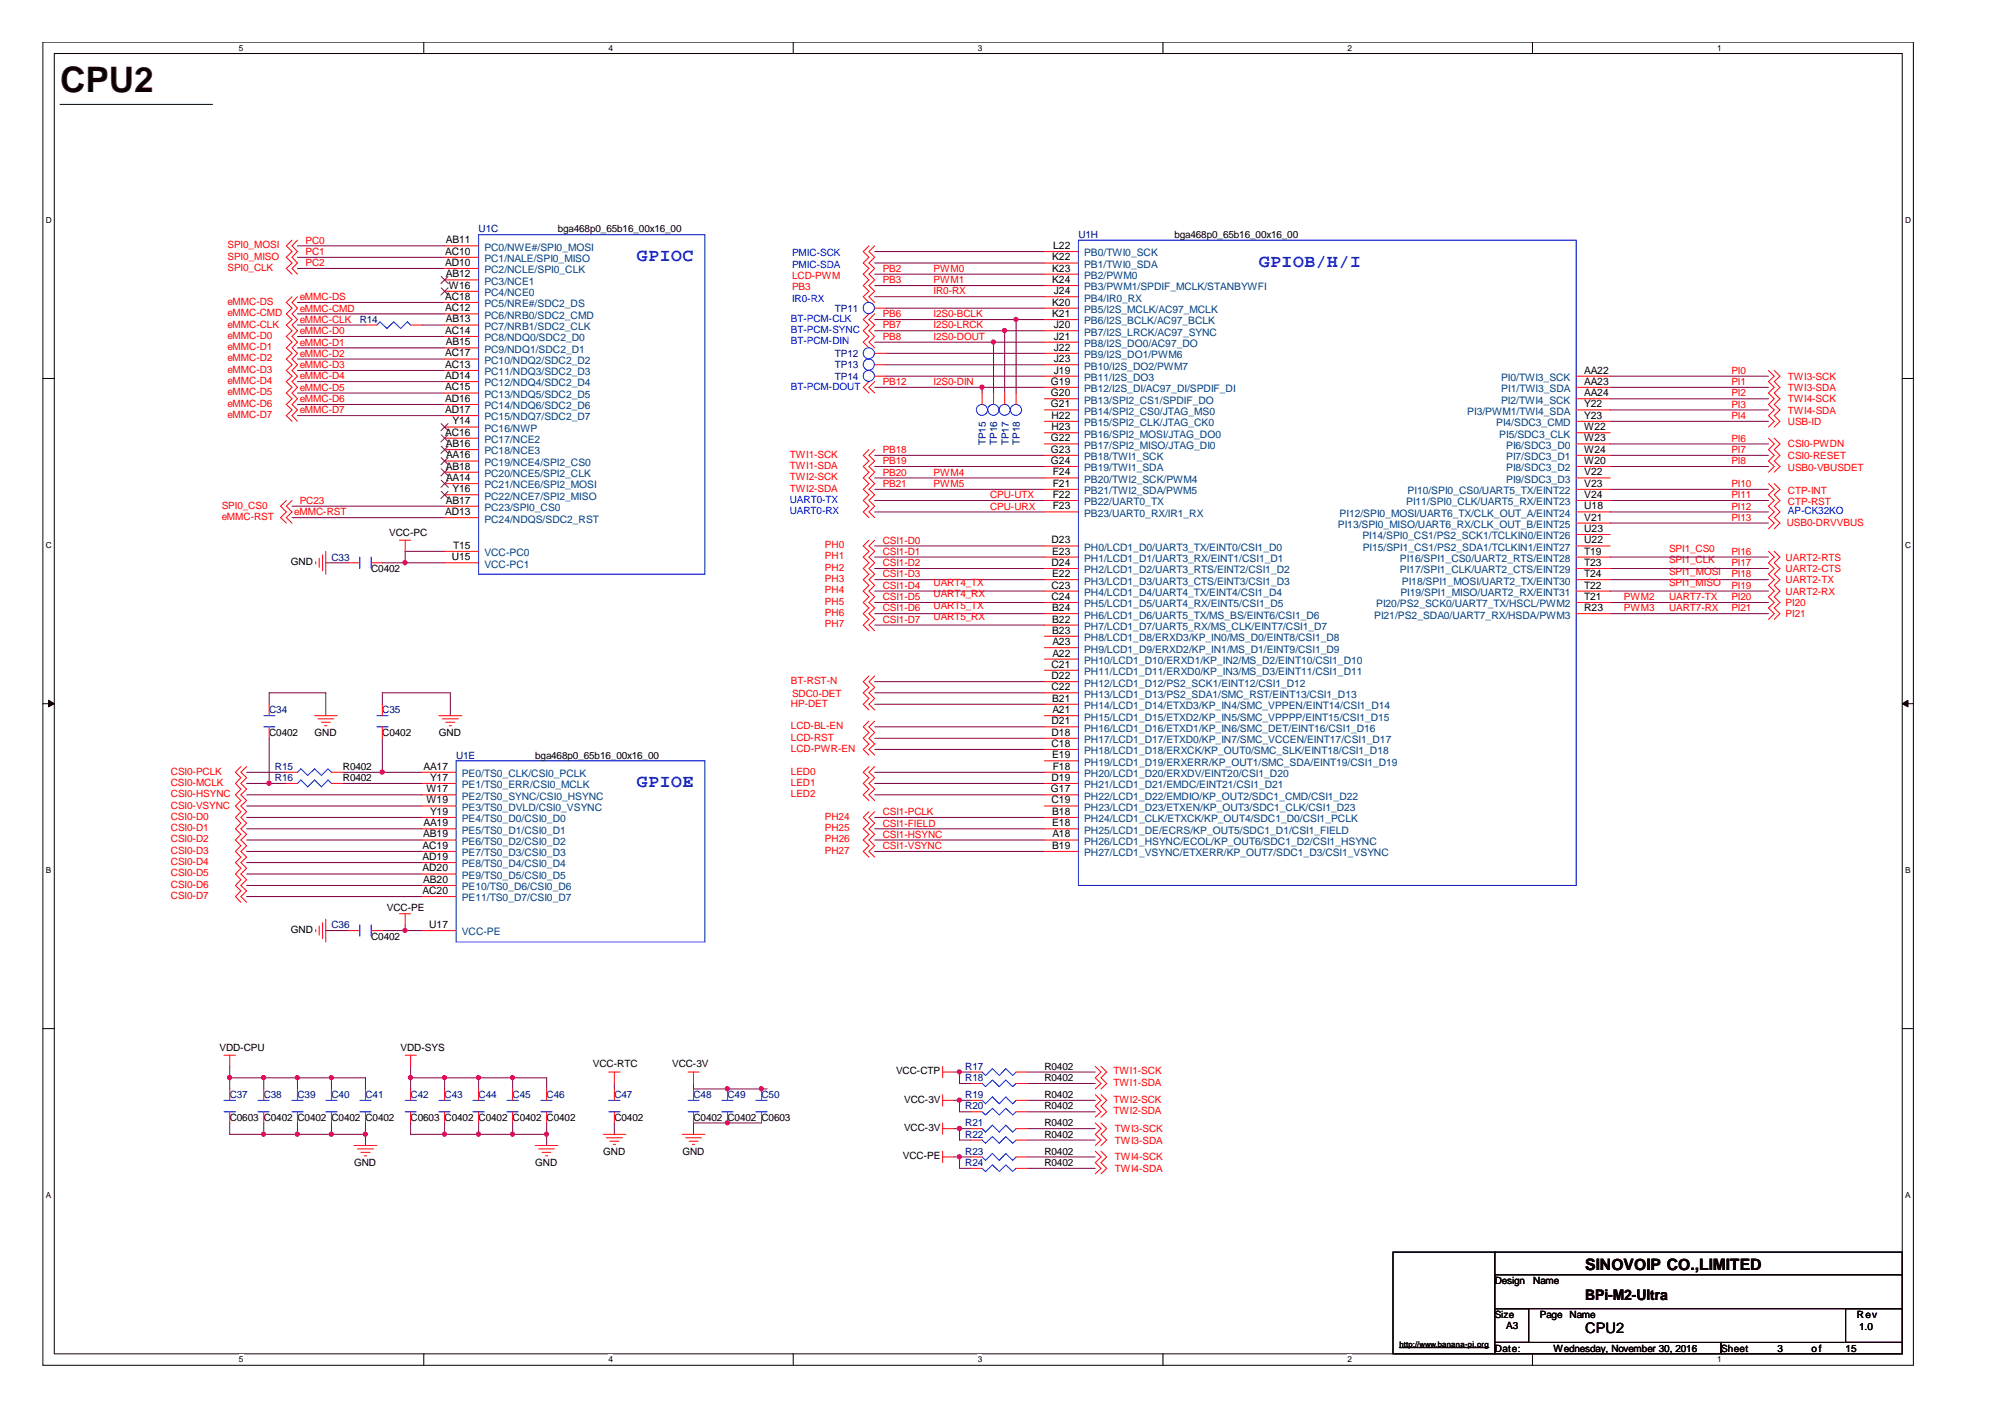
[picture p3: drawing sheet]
<svg xmlns="http://www.w3.org/2000/svg" width="297mm" height="210mm" viewBox="0 0 297 210" stroke-linecap="round" stroke-linejoin="round" font-family="sans-serif">
<defs><g id="words">
<text font-size="5.2" fill="#400000" x="8.9" y="13.6">CPU2</text>
<g font-size="2.7" fill="#00f">
<text x="94.4" y="38.7">GPIOC</text>
<text x="186.6" y="39.5">GPIOB/H/I</text>
<text x="94.4" y="116.6">GPIOE</text>
</g>
<text font-size="2.3" x="234.9" y="188.1">SINOVOIP CO.,LIMITED</text>
<g font-size="2.2">
<text x="234.9" y="197.5">CPU2</text>
<text x="234.9" y="192.5">BPi-M2-Ultra</text>
</g>
<g font-size="1.5" fill="#000080">
<text x="70.9" y="34.4">U1C</text>
<text x="159.8" y="35.3">U1H</text>
<text x="53.3" y="47.9">R14</text>
<text x="123.7" y="46.2">TP11</text>
<text x="123.7" y="52.9">TP12</text>
<text x="123.7" y="56.2">TP14</text>
<text x="123.7" y="54.5">TP13</text>
<text x="146" y="65.9" transform="rotate(-90 146 65.9)">TP15</text>
<text x="147.7" y="65.9" transform="rotate(-90 147.7 65.9)">TP16</text>
<text x="149.4" y="65.9" transform="rotate(-90 149.4 65.9)">TP17</text>
<text x="151.1" y="65.9" transform="rotate(-90 151.1 65.9)">TP18</text>
<text x="49.1" y="83">C33</text>
<text x="39.9" y="105.7">C34</text>
<text x="56.6" y="105.7">C35</text>
<text x="67.6" y="112.4">U1E</text>
<text x="40.7" y="114.1">R15</text>
<text x="40.7" y="115.8">R16</text>
<text x="49.1" y="137.5">C36</text>
<text x="143" y="160.2">R18</text>
<text x="143" y="158.5">R17</text>
<text x="34" y="162.7">C37</text>
<text x="39.1" y="162.7">C38</text>
<text x="44.1" y="162.7">C39</text>
<text x="49.1" y="162.7">C40</text>
<text x="54.1" y="162.7">C41</text>
<text x="60.8" y="162.7">C42</text>
<text x="65.9" y="162.7">C43</text>
<text x="70.9" y="162.7">C44</text>
<text x="75.9" y="162.7">C45</text>
<text x="81" y="162.7">C46</text>
<text x="91" y="162.7">C47</text>
<text x="102.7" y="162.7">C48</text>
<text x="107.8" y="162.7">C49</text>
<text x="112.8" y="162.7">C50</text>
<text x="143" y="164.4">R20</text>
<text x="143" y="166.8">R21</text>
<text x="143" y="162.7">R19</text>
<text x="143" y="172.7">R24</text>
<text x="143" y="171">R23</text>
<text x="143" y="168.5">R22</text>
</g>
<g font-size="1.5">
<text x="82.6" y="34.4">bga468p0_65b16_00x16_00</text>
<text x="174" y="35.3">bga468p0_65b16_00x16_00</text>
<text x="66" y="37.7">AC10</text>
<text x="66" y="39.4">AD10</text>
<text x="66" y="36">AB11</text>
<text x="66" y="41.1">AB12</text>
<text x="155.9" y="38.6">K22</text>
<text x="155.9" y="40.2">K23</text>
<text x="155.9" y="41.9">K24</text>
<text x="156" y="36.9">L22</text>
<text x="66" y="44.4">AC18</text>
<text x="66" y="46.1">AC12</text>
<text x="66" y="47.8">AB13</text>
<text x="66.5" y="42.8">W16</text>
<text x="155.9" y="45.3">K20</text>
<text x="155.9" y="47">K21</text>
<text x="156.1" y="43.6">J24</text>
<text x="66" y="49.5">AC14</text>
<text x="66" y="52.8">AC17</text>
<text x="66" y="51.2">AB15</text>
<text x="156.1" y="48.6">J20</text>
<text x="156.1" y="50.3">J21</text>
<text x="156.1" y="52">J22</text>
<text x="156.1" y="53.7">J23</text>
<text x="66" y="54.5">AC13</text>
<text x="66" y="56.1">AD14</text>
<text x="66" y="57.8">AC15</text>
<text x="66" y="59.5">AD16</text>
<text x="155.7" y="57">G19</text>
<text x="155.7" y="58.7">G20</text>
<text x="156.1" y="55.3">J19</text>
<text x="234.7" y="55.3">AA22</text>
<text x="234.7" y="57">AA23</text>
<text x="234.7" y="58.7">AA24</text>
<text x="66" y="61.2">AD17</text>
<text x="66" y="64.5">AC16</text>
<text x="67.1" y="62.9">Y14</text>
<text x="155.7" y="60.3">G21</text>
<text x="155.7" y="65.4">G22</text>
<text x="155.8" y="62">H22</text>
<text x="155.8" y="63.7">H23</text>
<text x="234.7" y="60.3">Y22</text>
<text x="234.7" y="62">Y23</text>
<text x="234.7" y="63.7">W22</text>
<text x="234.7" y="65.4">W23</text>
<text x="66" y="66.2">AB16</text>
<text x="66" y="69.6">AB18</text>
<text x="66.1" y="67.9">AA16</text>
<text x="66.1" y="71.3">AA14</text>
<text x="155.7" y="67.1">G23</text>
<text x="155.7" y="68.7">G24</text>
<text x="156" y="70.4">F24</text>
<text x="234.7" y="67.1">W24</text>
<text x="234.7" y="68.7">W20</text>
<text x="234.7" y="70.4">V22</text>
<text x="66" y="76.3">AD13</text>
<text x="66" y="74.6">AB17</text>
<text x="67.1" y="72.9">Y16</text>
<text x="156" y="72.1">F21</text>
<text x="156" y="73.8">F22</text>
<text x="156" y="75.5">F23</text>
<text x="234.7" y="72.1">V23</text>
<text x="234.7" y="73.8">V24</text>
<text x="234.7" y="75.5">U18</text>
<text x="234.7" y="77.1">V21</text>
<text x="43.1" y="83.7">GND</text>
<text x="57.7" y="79.3">VCC-PC</text>
<text x="66.9" y="83">U15</text>
<text x="67.1" y="81.3">T15</text>
<text x="155.8" y="80.5">D23</text>
<text x="155.8" y="83.8">D24</text>
<text x="155.9" y="82.1">E23</text>
<text x="234.7" y="78.8">U23</text>
<text x="234.7" y="80.5">U22</text>
<text x="234.7" y="82.1">T19</text>
<text x="234.7" y="83.8">T23</text>
<text x="55" y="84.7">C0402</text>
<text x="155.8" y="87.2">C23</text>
<text x="155.8" y="88.9">C24</text>
<text x="155.9" y="85.5">E22</text>
<text x="234.7" y="85.5">T24</text>
<text x="234.7" y="88.9">T21</text>
<text x="234.7" y="87.2">T22</text>
<text x="155.9" y="90.5">B24</text>
<text x="155.9" y="92.2">B22</text>
<text x="155.9" y="93.9">B23</text>
<text x="155.9" y="95.6">A23</text>
<text x="234.7" y="90.5">R23</text>
<text x="155.8" y="98.9">C21</text>
<text x="155.8" y="100.6">D22</text>
<text x="155.9" y="97.3">A22</text>
<text x="155.8" y="102.2">C22</text>
<text x="155.8" y="107.3">D21</text>
<text x="155.9" y="103.9">B21</text>
<text x="155.9" y="105.6">A21</text>
<text x="39.9" y="109">C0402</text>
<text x="46.6" y="109">GND</text>
<text x="56.6" y="109">C0402</text>
<text x="65" y="109">GND</text>
<text x="79.3" y="112.4">bga468p0_65b16_00x16_00</text>
<text x="155.8" y="109">D18</text>
<text x="155.8" y="110.6">C18</text>
<text x="155.9" y="112.3">E19</text>
<text x="50.8" y="114.1">R0402</text>
<text x="50.8" y="115.8">R0402</text>
<text x="62.7" y="114">AA17</text>
<text x="63.2" y="117.4">W17</text>
<text x="63.2" y="119">W19</text>
<text x="63.7" y="115.7">Y17</text>
<text x="155.7" y="117.4">G17</text>
<text x="155.8" y="115.7">D19</text>
<text x="155.8" y="119">C19</text>
<text x="156" y="114">F18</text>
<text x="62.6" y="125.7">AC19</text>
<text x="62.7" y="124.1">AB19</text>
<text x="62.7" y="122.4">AA19</text>
<text x="63.7" y="120.7">Y19</text>
<text x="155.9" y="120.7">B18</text>
<text x="155.9" y="122.4">E18</text>
<text x="155.9" y="125.7">B19</text>
<text x="155.9" y="124.1">A18</text>
<text x="62.6" y="127.4">AD19</text>
<text x="62.6" y="129.1">AD20</text>
<text x="62.7" y="130.8">AB20</text>
<text x="57.3" y="135">VCC-PE</text>
<text x="62.6" y="132.4">AC20</text>
<text x="63.6" y="137.5">U17</text>
<text x="43.1" y="138.2">GND</text>
<text x="55" y="139.2">C0402</text>
<text x="32.5" y="155.6">VDD-CPU</text>
<text x="59.4" y="155.6">VDD-SYS</text>
<text x="87.8" y="158.1">VCC-RTC</text>
<text x="99.6" y="158.1">VCC-3V</text>
<text x="132.8" y="159.1">VCC-CTP</text>
<text x="154.7" y="160.2">R0402</text>
<text x="154.7" y="158.5">R0402</text>
<text x="34" y="166">C0603 C0402 C0402 C0402 C0402</text>
<text x="60.8" y="166">C0603 C0402 C0402 C0402 C0402</text>
<text x="91" y="166">C0402</text>
<text x="102.7" y="166">C0402 C0402 C0603</text>
<text x="133.9" y="163.3">VCC-3V</text>
<text x="133.9" y="167.5">VCC-3V</text>
<text x="154.7" y="164.4">R0402</text>
<text x="154.7" y="166.8">R0402</text>
<text x="154.7" y="162.7">R0402</text>
<text x="52.5" y="172.7">GND</text>
<text x="79.3" y="172.7">GND</text>
<text x="89.4" y="171">GND</text>
<text x="101.1" y="171">GND</text>
<text x="133.8" y="171.7">VCC-PE</text>
<text x="154.7" y="172.7">R0402</text>
<text x="154.7" y="171">R0402</text>
<text x="154.7" y="168.5">R0402</text>
<text x="221.4" y="190.2">Design</text>
<text x="227.2" y="190.2">Name</text>
<text x="221.4" y="195.2">Size</text>
<text x="223.1" y="196.9">A3</text>
<text x="228.1" y="195.2">Page</text>
<text x="232.5" y="195.2">Name</text>
<text x="275.1" y="195.2">Rev</text>
<text x="275.4" y="197">1.0</text>
<text x="221.4" y="200.2">Date:</text>
<text x="230.2" y="200.2">Wednesday, November 30, 2016</text>
<text x="255" y="200.2">Sheet</text>
<text x="263.4" y="200.2">3</text>
<text x="268.4" y="200.2">of</text>
<text x="273.4" y="200.2">15</text>
</g>
<g font-size="1.5" fill="#f00">
<text x="33.7" y="36.8">SPI0_MOSI</text>
<text x="33.7" y="38.5">SPI0_MISO</text>
<text x="33.7" y="40.1">SPI0_CLK</text>
<text x="45.3" y="36.1">PC0</text>
<text x="45.3" y="37.8">PC1</text>
<text x="45.3" y="39.4">PC2</text>
<text x="117.3" y="41.3">LCD-PWM</text>
<text x="130.8" y="40.3">PB2</text>
<text x="130.8" y="42">PB3</text>
<text x="138.3" y="40.3">PWM0</text>
<text x="138.3" y="42">PWM1</text>
<text x="33.7" y="45.1">eMMC-DS</text>
<text x="33.7" y="46.8">eMMC-CMD</text>
<text x="44.4" y="44.5">eMMC-DS</text>
<text x="44.4" y="46.2">eMMC-CMD</text>
<text x="44.4" y="47.8">eMMC-CLK</text>
<text x="117.3" y="43">PB3</text>
<text x="130.8" y="47">PB6</text>
<text x="138.3" y="43.6">IR0-RX</text>
<text x="138.3" y="47">I2S0-BCLK</text>
<text x="33.7" y="48.5">eMMC-CLK</text>
<text x="33.7" y="50.2">eMMC-D0</text>
<text x="33.7" y="51.9">eMMC-D1</text>
<text x="33.7" y="53.5">eMMC-D2</text>
<text x="44.4" y="49.5">eMMC-D0</text>
<text x="44.4" y="51.2">eMMC-D1</text>
<text x="44.4" y="52.8">eMMC-D2</text>
<text x="130.8" y="48.7">PB7</text>
<text x="130.8" y="50.3">PB8</text>
<text x="138.3" y="48.7">I2S0-LRCK</text>
<text x="138.3" y="50.3">I2S0-DOUT</text>
<text x="33.7" y="55.2">eMMC-D3</text>
<text x="33.7" y="56.9">eMMC-D4</text>
<text x="33.7" y="58.6">eMMC-D5</text>
<text x="44.4" y="54.5">eMMC-D3</text>
<text x="44.4" y="56.2">eMMC-D4</text>
<text x="44.4" y="57.9">eMMC-D5</text>
<text x="44.4" y="59.6">eMMC-D6</text>
<text x="130.8" y="57">PB12</text>
<text x="138.3" y="57">I2S0-DIN</text>
<text x="256.5" y="58.7">PI2</text>
<text x="256.5" y="55.4">PI0</text>
<text x="256.5" y="57">PI1</text>
<text x="264.9" y="59.6">TWI4-SCK</text>
<text x="264.9" y="56.2">TWI3-SCK</text>
<text x="264.9" y="57.9">TWI3-SDA</text>
<text x="33.7" y="60.3">eMMC-D6</text>
<text x="33.7" y="61.9">eMMC-D7</text>
<text x="44.4" y="61.2">eMMC-D7</text>
<text x="256.5" y="60.4">PI3</text>
<text x="256.5" y="62.1">PI4</text>
<text x="256.5" y="65.4">PI6</text>
<text x="264.9" y="61.3">TWI4-SDA</text>
<text x="264.9" y="62.9">USB-ID</text>
<text x="117" y="67.8">TWI1-SCK</text>
<text x="117" y="69.5">TWI1-SDA</text>
<text x="117" y="71.1">TWI2-SCK</text>
<text x="130.8" y="70.5">PB20</text>
<text x="130.8" y="68.8">PB19</text>
<text x="130.8" y="67.1">PB18</text>
<text x="138.3" y="70.5">PWM4</text>
<text x="256.5" y="68.8">PI8</text>
<text x="256.5" y="67.1">PI7</text>
<text x="264.9" y="69.8">USB0-VBUSDET</text>
<text x="264.9" y="66.3">CSI0-PWDN</text>
<text x="264.9" y="68">CSI0-RESET</text>
<text x="32.9" y="75.3">SPI0_CS0</text>
<text x="32.9" y="77">eMMC-RST</text>
<text x="43.6" y="76.3">eMMC-RST</text>
<text x="44.4" y="74.6">PC23</text>
<text x="117" y="72.8">TWI2-SDA</text>
<text x="130.8" y="72.2">PB21</text>
<text x="138.3" y="72.2">PWM5</text>
<text x="146.7" y="73.8">CPU-UTX</text>
<text x="146.7" y="75.5">CPU-URX</text>
<text x="256.5" y="75.5">PI12</text>
<text x="256.5" y="77.1">PI13</text>
<text x="256.5" y="72.2">PI10</text>
<text x="256.5" y="73.8">PI11</text>
<text x="264.7" y="77.9">USB0-DRVVBUS</text>
<text x="264.9" y="73.2">CTP-INT</text>
<text x="264.9" y="74.8">CTP-RST</text>
<text x="122.2" y="81.2">PH0</text>
<text x="122.2" y="82.9">PH1</text>
<text x="130.8" y="80.5">CSI1-D0</text>
<text x="130.8" y="82.2">CSI1-D1</text>
<text x="130.8" y="83.9">CSI1-D2</text>
<text x="247.3" y="83.5">SPI1_CLK</text>
<text x="247.3" y="81.8">SPI1_CS0</text>
<text x="256.5" y="83.9">PI17</text>
<text x="256.5" y="82.2">PI16</text>
<text x="264.5" y="83">UART2-RTS</text>
<text x="122.2" y="84.6">PH2</text>
<text x="122.2" y="86.2">PH3</text>
<text x="122.2" y="87.9">PH4</text>
<text x="122.2" y="89.6">PH5</text>
<text x="130.8" y="85.5">CSI1-D3</text>
<text x="130.8" y="87.2">CSI1-D4</text>
<text x="130.8" y="88.9">CSI1-D5</text>
<text x="138.3" y="86.8">UART4_TX</text>
<text x="138.3" y="88.5">UART4_RX</text>
<text x="240.6" y="88.9">PWM2</text>
<text x="247.3" y="85.1">SPI1_MOSI</text>
<text x="247.3" y="86.8">SPI1_MISO</text>
<text x="247.3" y="88.9">UART7-TX</text>
<text x="256.5" y="85.5">PI18</text>
<text x="256.5" y="87.2">PI19</text>
<text x="256.5" y="88.9">PI20</text>
<text x="264.5" y="86.4">UART2-TX</text>
<text x="264.5" y="88.1">UART2-RX</text>
<text x="264.5" y="84.7">UART2-CTS</text>
<text x="264.5" y="89.8">PI20</text>
<text x="122.2" y="91.2">PH6</text>
<text x="122.2" y="92.9">PH7</text>
<text x="130.8" y="90.6">CSI1-D6</text>
<text x="130.8" y="92.3">CSI1-D7</text>
<text x="138.3" y="90.1">UART5_TX</text>
<text x="138.3" y="91.8">UART5_RX</text>
<text x="240.6" y="90.6">PWM3</text>
<text x="247.3" y="90.6">UART7-RX</text>
<text x="256.5" y="90.6">PI21</text>
<text x="264.5" y="91.4">PI21</text>
<text x="117.2" y="101.3">BT-RST-N</text>
<text x="117.2" y="104.7">HP-DET</text>
<text x="117.3" y="103.2">SDC0-DET</text>
<text x="117.2" y="111.4">LCD-PWR-EN</text>
<text x="117.2" y="108">LCD-BL-EN</text>
<text x="117.2" y="109.7">LCD-RST</text>
<text x="25.3" y="114.7">CSI0-PCLK</text>
<text x="25.3" y="116.4">CSI0-MCLK</text>
<text x="25.3" y="118.1">CSI0-HSYNC</text>
<text x="25.3" y="119.8">CSI0-VSYNC</text>
<text x="117.2" y="114.7">LED0</text>
<text x="117.2" y="116.4">LED1</text>
<text x="117.2" y="118.1">LED2</text>
<text x="25.3" y="121.4">CSI0-D0</text>
<text x="25.3" y="123.1">CSI0-D1</text>
<text x="25.3" y="124.8">CSI0-D2</text>
<text x="122.2" y="124.8">PH26</text>
<text x="122.2" y="123.1">PH25</text>
<text x="122.2" y="121.4">PH24</text>
<text x="130.8" y="124.1">CSI1-HSYNC</text>
<text x="130.8" y="125.8">CSI1-VSYNC</text>
<text x="130.8" y="122.4">CSI1-FIELD</text>
<text x="130.8" y="120.7">CSI1-PCLK</text>
<text x="25.3" y="126.5">CSI0-D3</text>
<text x="25.3" y="128.2">CSI0-D4</text>
<text x="25.3" y="129.8">CSI0-D5</text>
<text x="25.3" y="131.5">CSI0-D6</text>
<text x="122.2" y="126.5">PH27</text>
<text x="25.3" y="133.2">CSI0-D7</text>
<text x="165" y="159.1">TWI1-SCK</text>
<text x="165" y="160.8">TWI1-SDA</text>
<text x="165" y="163.3">TWI2-SCK</text>
<text x="165" y="165">TWI2-SDA</text>
<text x="165.1" y="167.7">TWI3-SCK</text>
<text x="165.1" y="173.6">TWI4-SDA</text>
<text x="165.1" y="171.9">TWI4-SCK</text>
<text x="165.1" y="169.4">TWI3-SDA</text>
</g>
<g font-size="1.5" fill="#004080">
<text x="71.8" y="37.1">PC0/NWE#/SPI0_MOSI</text>
<text x="71.8" y="38.8">PC1/NALE/SPI0_MISO</text>
<text x="71.8" y="40.5">PC2/NCLE/SPI0_CLK</text>
<text x="160.6" y="38">PB0/TWI0_SCK</text>
<text x="160.6" y="39.7">PB1/TWI0_SDA</text>
<text x="160.6" y="41.3">PB2/PWM0</text>
<text x="71.8" y="42.2">PC3/NCE1</text>
<text x="71.8" y="43.9">PC4/NCE0</text>
<text x="71.8" y="45.5">PC5/NRE#/SDC2_DS</text>
<text x="71.8" y="47.2">PC6/NRB0/SDC2_CMD</text>
<text x="160.6" y="43">PB3/PWM1/SPDIF_MCLK/STANBYWFI</text>
<text x="160.6" y="44.7">PB4/IR0_RX</text>
<text x="160.6" y="46.4">PB5/I2S_MCLK/AC97_MCLK</text>
<text x="71.8" y="48.9">PC7/NRB1/SDC2_CLK</text>
<text x="71.8" y="50.6">PC8/NDQ0/SDC2_D0</text>
<text x="71.8" y="52.3">PC9/NDQ1/SDC2_D1</text>
<text x="71.8" y="53.9">PC10/NDQ2/SDC2_D2</text>
<text x="160.6" y="48.1">PB6/I2S_BCLK/AC97_BCLK</text>
<text x="160.6" y="49.7">PB7/I2S_LRCK/AC97_SYNC</text>
<text x="160.6" y="51.4">PB8/I2S_DO0/AC97_DO</text>
<text x="160.6" y="53.1">PB9/I2S_DO1/PWM6</text>
<text x="71.8" y="55.6">PC11/NDQ3/SDC2_D3</text>
<text x="71.8" y="57.2">PC12/NDQ4/SDC2_D4</text>
<text x="71.8" y="58.9">PC13/NDQ5/SDC2_D5</text>
<text x="160.6" y="54.8">PB10/I2S_DO2/PWM7</text>
<text x="160.6" y="56.4">PB11/I2S_DO3</text>
<text x="160.6" y="58.1">PB12/I2S_DI/AC97_DI/SPDIF_DI</text>
<text x="160.6" y="59.8">PB13/SPI2_CS1/SPDIF_DO</text>
<text x="222.4" y="56.4">PI0/TWI3_SCK</text>
<text x="222.4" y="59.8">PI2/TWI4_SCK</text>
<text x="222.4" y="58.1">PI1/TWI3_SDA</text>
<text x="71.8" y="60.6">PC14/NDQ6/SDC2_D6</text>
<text x="71.8" y="62.3">PC15/NDQ7/SDC2_D7</text>
<text x="71.8" y="64">PC16/NWP</text>
<text x="71.8" y="65.6">PC17/NCE2</text>
<text x="160.6" y="61.4">PB14/SPI2_CS0/JTAG_MS0</text>
<text x="160.6" y="63.1">PB15/SPI2_CLK/JTAG_CK0</text>
<text x="160.6" y="64.8">PB16/SPI2_MOSI/JTAG_DO0</text>
<text x="217.4" y="61.4">PI3/PWM1/TWI4_SDA</text>
<text x="221.7" y="63.1">PI4/SDC3_CMD</text>
<text x="222.1" y="64.8">PI5/SDC3_CLK</text>
<text x="71.8" y="67.3">PC18/NCE3</text>
<text x="71.8" y="69">PC19/NCE4/SPI2_CS0</text>
<text x="71.8" y="70.7">PC20/NCE5/SPI2_CLK</text>
<text x="160.6" y="66.5">PB17/SPI2_MISO/JTAG_DI0</text>
<text x="160.6" y="68.2">PB18/TWI1_SCK</text>
<text x="160.6" y="69.8">PB19/TWI1_SDA</text>
<text x="160.6" y="71.5">PB20/TWI2_SCK/PWM4</text>
<text x="223.1" y="66.5">PI6/SDC3_D0</text>
<text x="223.1" y="68.2">PI7/SDC3_D1</text>
<text x="223.1" y="69.8">PI8/SDC3_D2</text>
<text x="223.1" y="71.5">PI9/SDC3_D3</text>
<text x="71.8" y="72.4">PC21/NCE6/SPI2_MOSI</text>
<text x="71.8" y="74">PC22/NCE7/SPI2_MISO</text>
<text x="71.8" y="75.7">PC23/SPI0_CS0</text>
<text x="71.8" y="77.4">PC24/NDQS/SDC2_RST</text>
<text x="160.6" y="73.2">PB21/TWI2_SDA/PWM5</text>
<text x="160.6" y="74.9">PB22/UART0_TX</text>
<text x="160.6" y="76.6">PB23/UART0_RX/IR1_RX</text>
<text x="198.5" y="76.6">PI12/SPI0_MOSI/UART6_TX/CLK_OUT_A/EINT24</text>
<text x="208.3" y="74.9">PI11/SPI0_CLK/UART5_RX/EINT23</text>
<text x="208.5" y="73.2">PI10/SPI0_CS0/UART5_TX/EINT22</text>
<text x="71.8" y="82.4">VCC-PC0</text>
<text x="160.6" y="81.6">PH0/LCD1_D0/UART3_TX/EINT0/CSI1_D0</text>
<text x="160.6" y="83.2">PH1/LCD1_D1/UART3_RX/EINT1/CSI1_D1</text>
<text x="198.2" y="78.2">PI13/SPI0_MISO/UART6_RX/CLK_OUT_B/EINT25</text>
<text x="201.8" y="79.9">PI14/SPI0_CS1/PS2_SCK1/TCLKIN0/EINT26</text>
<text x="201.9" y="81.6">PI15/SPI1_CS1/PS2_SDA1/TCLKIN1/EINT27</text>
<text x="207.4" y="83.2">PI16/SPI1_CS0/UART2_RTS/EINT28</text>
<text x="71.8" y="84.1">VCC-PC1</text>
<text x="160.6" y="84.9">PH2/LCD1_D2/UART3_RTS/EINT2/CSI1_D2</text>
<text x="160.6" y="86.6">PH3/LCD1_D3/UART3_CTS/EINT3/CSI1_D3</text>
<text x="160.6" y="88.3">PH4/LCD1_D4/UART4_TX/EINT4/CSI1_D4</text>
<text x="160.6" y="90">PH5/LCD1_D5/UART4_RX/EINT5/CSI1_D5</text>
<text x="203.9" y="90">PI20/PS2_SCK0/UART7_TX/HSCL/PWM2</text>
<text x="207.4" y="84.9">PI17/SPI1_CLK/UART2_CTS/EINT29</text>
<text x="207.5" y="88.3">PI19/SPI1_MISO/UART2_RX/EINT31</text>
<text x="207.7" y="86.6">PI18/SPI1_MOSI/UART2_TX/EINT30</text>
<text x="160.6" y="91.6">PH6/LCD1_D6/UART5_TX/MS_BS/EINT6/CSI1_D6</text>
<text x="160.6" y="93.3">PH7/LCD1_D7/UART5_RX/MS_CLK/EINT7/CSI1_D7</text>
<text x="160.6" y="95">PH8/LCD1_D8/ERXD3/KP_IN0/MS_D0/EINT8/CSI1_D8</text>
<text x="203.6" y="91.6">PI21/PS2_SDA0/UART7_RX/HSDA/PWM3</text>
<text x="160.6" y="96.7">PH9/LCD1_D9/ERXD2/KP_IN1/MS_D1/EINT9/CSI1_D9</text>
<text x="160.6" y="98.4">PH10/LCD1_D10/ERXD1/KP_IN2/MS_D2/EINT10/CSI1_D10</text>
<text x="160.6" y="100">PH11/LCD1_D11/ERXD0/KP_IN3/MS_D3/EINT11/CSI1_D11</text>
<text x="160.6" y="101.7">PH12/LCD1_D12/PS2_SCK1/EINT12/CSI1_D12</text>
<text x="160.6" y="103.3">PH13/LCD1_D13/PS2_SDA1/SMC_RST/EINT13/CSI1_D13</text>
<text x="160.6" y="105">PH14/LCD1_D14/ETXD3/KP_IN4/SMC_VPPEN/EINT14/CSI1_D14</text>
<text x="160.6" y="106.7">PH15/LCD1_D15/ETXD2/KP_IN5/SMC_VPPPP/EINT15/CSI1_D15</text>
<text x="160.6" y="108.4">PH16/LCD1_D16/ETXD1/KP_IN6/SMC_DET/EINT16/CSI1_D16</text>
<text x="160.6" y="110.1">PH17/LCD1_D17/ETXD0/KP_IN7/SMC_VCCEN/EINT17/CSI1_D17</text>
<text x="160.6" y="111.7">PH18/LCD1_D18/ERXCK/KP_OUT0/SMC_SLK/EINT18/CSI1_D18</text>
<text x="160.6" y="113.4">PH19/LCD1_D19/ERXERR/KP_OUT1/SMC_SDA/EINT19/CSI1_D19</text>
<text x="68.4" y="115.1">PE0/TS0_CLK/CSI0_PCLK</text>
<text x="68.4" y="116.8">PE1/TS0_ERR/CSI0_MCLK</text>
<text x="68.4" y="118.5">PE2/TS0_SYNC/CSI0_HSYNC</text>
<text x="160.6" y="115.1">PH20/LCD1_D20/ERXDV/EINT20/CSI1_D20</text>
<text x="160.6" y="116.8">PH21/LCD1_D21/EMDC/EINT21/CSI1_D21</text>
<text x="160.6" y="118.5">PH22/LCD1_D22/EMDIO/KP_OUT2/SDC1_CMD/CSI1_D22</text>
<text x="68.4" y="120.1">PE3/TS0_DVLD/CSI0_VSYNC</text>
<text x="68.4" y="121.8">PE4/TS0_D0/CSI0_D0</text>
<text x="68.4" y="123.5">PE5/TS0_D1/CSI0_D1</text>
<text x="68.4" y="125.2">PE6/TS0_D2/CSI0_D2</text>
<text x="160.6" y="120.1">PH23/LCD1_D23/ETXEN/KP_OUT3/SDC1_CLK/CSI1_D23</text>
<text x="160.6" y="121.8">PH24/LCD1_CLK/ETXCK/KP_OUT4/SDC1_D0/CSI1_PCLK</text>
<text x="160.6" y="123.5">PH25/LCD1_DE/ECRS/KP_OUT5/SDC1_D1/CSI1_FIELD</text>
<text x="160.6" y="125.2">PH26/LCD1_HSYNC/ECOL/KP_OUT6/SDC1_D2/CSI1_HSYNC</text>
<text x="68.4" y="126.8">PE7/TS0_D3/CSI0_D3</text>
<text x="68.4" y="128.5">PE8/TS0_D4/CSI0_D4</text>
<text x="68.4" y="130.2">PE9/TS0_D5/CSI0_D5</text>
<text x="68.4" y="131.9">PE10/TS0_D6/CSI0_D6</text>
<text x="160.6" y="126.8">PH27/LCD1_VSYNC/ETXERR/KP_OUT7/SDC1_D3/CSI1_VSYNC</text>
<text x="68.4" y="133.5">PE11/TS0_D7/CSI0_D7</text>
<text x="68.4" y="138.6">VCC-PE</text>
</g>
<g font-size="1.5" fill="#00f">
<text x="117.3" y="37.9">PMIC-SCK</text>
<text x="117.3" y="39.6">PMIC-SDA</text>
<text x="117.2" y="47.7">BT-PCM-CLK</text>
<text x="117.3" y="44.7">IR0-RX</text>
<text x="117.2" y="49.3">BT-PCM-SYNC</text>
<text x="117.2" y="51">BT-PCM-DIN</text>
<text x="117.2" y="57.7">BT-PCM-DOUT</text>
<text x="117" y="74.5">UART0-TX</text>
<text x="117" y="76.2">UART0-RX</text>
<text x="264.9" y="76.2">AP-CK32KO</text>
</g>
<g font-size="1.2">
<text x="35.4" y="7.5">5</text>
<text x="90.1" y="7.5">4</text>
<text x="144.9" y="7.5">3</text>
<text x="199.6" y="7.5">2</text>
<text x="254.4" y="7.5">1</text>
<text x="6.8" y="33.1">D</text>
<text x="282.2" y="33.1">D</text>
<text x="6.8" y="81.2">C</text>
<text x="282.2" y="81.2">C</text>
<text x="6.8" y="129.4">B</text>
<text x="282.2" y="129.4">B</text>
<text x="6.8" y="177.5">A</text>
<text x="282.2" y="177.5">A</text>
<text x="35.4" y="201.8">5</text>
<text x="90.1" y="201.8">4</text>
<text x="144.9" y="201.8">3</text>
<text x="199.6" y="201.8">2</text>
<text x="254.4" y="201.8">1</text>
</g>
<text font-size="1.1" x="207.3" y="199.5">http://www.banana-pi.org</text>
</g></defs>
<path d="M6.3 6.2h277.2v196h-277.2zM8 7.9h273.8v192.6h-273.8z" fill="none" stroke="#000" stroke-width=".15"/>
<g fill="#fff">
<path d="M35.4 6.4h.6v1.4h-.6z"/>
<path d="M35.4 200.7h.6v1.4h-.6z"/>
</g>
<path d="M62.8 6.2v1.7M62.8 200.5v1.7" fill="none" stroke="#000" stroke-width=".15"/>
<g fill="#fff">
<path d="M90.1 6.4h.7v1.4h-.7z"/>
<path d="M90.1 200.7h.7v1.4h-.7z"/>
</g>
<path d="M117.5 6.2v1.7M117.5 200.5v1.7" fill="none" stroke="#000" stroke-width=".15"/>
<g fill="#fff">
<path d="M144.9 6.4h.6v1.4h-.6z"/>
<path d="M144.9 200.7h.6v1.4h-.6z"/>
</g>
<path d="M172.3 6.2v1.7M172.3 200.5v1.7" fill="none" stroke="#000" stroke-width=".15"/>
<g fill="#fff">
<path d="M199.6 6.4h.7v1.4h-.7z"/>
<path d="M199.6 200.7h.7v1.4h-.7z"/>
</g>
<path d="M227 6.2v1.7M227 200.5v1.7" fill="none" stroke="#000" stroke-width=".15"/>
<g fill="#fff">
<path d="M254.4 6.4h.6v1.4h-.6z"/>
<path d="M254.4 200.7h.6v1.4h-.6z"/>
<path d="M6.8 31.9h.8v1.4h-.8z"/>
<path d="M282.2 31.9h.9v1.4h-.9z"/>
<path d="M6.8 80.1h.8v1.4h-.8z"/>
<path d="M282.2 80.1h.9v1.4h-.9z"/>
</g>
<path d="M6.3 56.1h1.7M281.8 56.1h1.7" fill="none" stroke="#000" stroke-width=".15"/>
<g fill="#fff">
<path d="M6.8 128.2h.7v1.4h-.7z"/>
<path d="M282.2 128.2h.8v1.4h-.8z"/>
</g>
<path d="M6.3 104.2h1.7M281.8 104.2h1.7" fill="none" stroke="#000" stroke-width=".15"/>
<g fill="#000" stroke="#000" stroke-width=".15">
<path d="M7.2 103.7l.8 .5-.8 .5z" fill-rule="evenodd"/>
<path d="M281.8 104.2l.9-.5v1z" fill-rule="evenodd"/>
</g>
<g fill="#fff">
<path d="M6.8 176.4h.7v1.4h-.7z"/>
<path d="M282.2 176.4h.8v1.4h-.8z"/>
</g>
<path d="M8.9 15.5h22.6M6.3 152.4h1.7M281.8 152.4h1.7M206.4 185.5h15v15h-15zM221.4 185.5h60.4v3.3h-60.4zM221.4 188.8h60.4v5.1h-60.4zM221.4 193.9h5.1v5h-5.1zM221.4 198.9h33.6v1.6h-33.6zM255 198.9h26.8v1.6h-26.8zM273.4 193.9h8.4v5h-8.4z" fill="none" stroke="#000" stroke-width=".15"/>
<g fill="none" stroke="#800040" stroke-width=".15">
<path d="M44.1 36.4h21.8M44.1 38.1h21.8M44.1 39.8h21.8M129.6 37.3h25.1M129.6 39h25.1M44.1 44.8h21.8M44.1 46.5h21.8M44.1 48.1h10M44.1 49.8h21.8M44.1 51.5h21.8M44.1 53.2h21.8M44.1 54.9h21.8"/>
<path d="M44.1 56.5h21.8M44.1 58.2h21.8M44.1 59.9h21.8M62.5 48.1h3.4M129.6 44h25.1M129.6 40.6h25.1M129.6 42.3h25.1M129.6 57.4h25.1M129.6 47.3h25.1M129.6 49h25.1M129.6 50.7h25.1M131.3 55.7h23.4"/>
<path d="M131.3 45.6h23.4M131.3 52.3h23.4M131.3 54h23.4M145.5 57.4v.8M147.2 50.7v7.5M148.8 49v9.2M150.5 47.3v10.9M238.5 59.1h23.5M238.5 55.7h23.5M238.5 57.4h23.5M43.3 76.7h22.6M43.3 75h22.6"/>
<path d="M44.1 61.6h21.8M129.6 75.8h25.1M129.6 72.5h25.1M129.6 70.8h25.1M129.6 74.1h25.1M129.6 69.1h25.1M129.6 67.5h25.1M238.5 75.8h23.5M238.5 77.5h23.5M238.5 60.7h23.5M238.5 72.5h23.5M238.5 74.1h23.5"/>
<path d="M238.5 69.1h23.5M238.5 62.4h23.5M238.5 65.8h23.5M238.5 67.5h23.5M48.3 83.4h3.3M56.6 83.4h9.3M65.9 81.7h-5.9v1.7M129.6 85.9h25.1M129.6 87.6h25.1M129.6 84.2h25.1M129.6 82.5h25.1M129.6 80.9h25.1"/>
<path d="M129.6 89.3h25.1M129.6 90.9h25.1M129.6 92.6h25.1M238.5 85.9h23.5M238.5 87.6h23.5M238.5 84.2h23.5M238.5 82.5h23.5M238.5 89.3h23.5M238.5 90.9h23.5M36.5 116h5.9M36.5 114.4h5.9M36.5 117.7h26"/>
<path d="M36.5 119.4h26M39.9 104.3v-1.7h8.4v3.4M39.9 109.4v6.6M50.8 116h11.7M50.8 114.4h11.7M56.6 104.3v-1.7h10.1v3.4M56.6 109.4v5M129.6 116h25.1M129.6 102.6h25.1M129.6 114.4h25.1M129.6 117.7h25.1M129.6 101h25.1"/>
<path d="M129.6 104.3h25.1M129.6 111h25.1M129.6 107.7h25.1M129.6 109.4h25.1M36.5 124.4h26M36.5 126.1h26M36.5 127.8h26M36.5 129.5h26M36.5 131.2h26M36.5 121.1h26M36.5 132.8h26M36.5 122.8h26"/>
<path d="M48.3 137.9h3.3M56.6 137.9h5.9M60 137v.9M129.6 124.4h25.1M129.6 126.1h25.1M129.6 121.1h25.1M129.6 122.8h25.1M34 159.7h20.1v1.6M34 158v3.3M39.1 159.7v1.6M44.1 159.7v1.6M49.1 159.7v1.6"/>
<path d="M60.8 159.7h20.2v1.6M60.8 158v3.3M65.9 159.7v1.6M70.9 159.7v1.6M75.9 159.7v1.6M141.3 158.8h2.5M142.2 158.8v1.7h1.6M152.2 158.8h10.1M34 166.3v1.7h20.1M39.1 166.3v1.7M44.1 166.3v1.7M49.1 166.3v1.7"/>
<path d="M54.1 166.3v3.4M60.8 166.3v1.7h20.2M65.9 166.3v1.7M70.9 166.3v1.7M75.9 166.3v1.7M81 166.3v3.4M91 160.5v.8M91 166.3v1.7M102.7 160.5v.8h11M112.8 166.3h-10.1v1.7M141.3 163h2.5M141.3 171.4h2.5"/>
<path d="M141.3 167.2h2.5M142.2 163v1.7h1.6M142.2 171.4v1.7h1.6M142.2 167.2v1.7h1.6M152.2 164.7h10.1M152.2 163h10.1M152.2 160.5h10.1M152.2 171.4h10.1M152.2 173.1h10.1M152.2 167.2h10.1M152.2 168.9h10.1"/>
</g>
<g fill="#f0f" stroke="#f0f" stroke-width=".15">
<circle cx="39.9" cy="116" r=".32"/>
<circle cx="56.6" cy="114.4" r=".32"/>
<circle cx="150.5" cy="47.3" r=".32"/>
<circle cx="148.8" cy="49" r=".32"/>
<circle cx="147.2" cy="50.7" r=".32"/>
<circle cx="60" cy="83.3" r=".32"/>
<circle cx="60" cy="137.8" r=".32"/>
<circle cx="54.1" cy="168" r=".32"/>
<circle cx="60.8" cy="159.6" r=".32"/>
<circle cx="65.8" cy="159.6" r=".32"/>
<circle cx="65.8" cy="168" r=".32"/>
<circle cx="75.9" cy="159.6" r=".32"/>
<circle cx="70.9" cy="168" r=".32"/>
<circle cx="70.9" cy="159.6" r=".32"/>
<circle cx="81" cy="168" r=".32"/>
<circle cx="75.9" cy="168" r=".32"/>
<circle cx="44" cy="168" r=".32"/>
<circle cx="39" cy="168" r=".32"/>
<circle cx="49.1" cy="159.6" r=".32"/>
<circle cx="49.1" cy="168" r=".32"/>
<circle cx="44" cy="159.6" r=".32"/>
<circle cx="39" cy="159.6" r=".32"/>
<circle cx="34" cy="159.6" r=".32"/>
<circle cx="112.8" cy="161.3" r=".32"/>
<circle cx="107.8" cy="161.3" r=".32"/>
<circle cx="107.8" cy="166.3" r=".32"/>
<circle cx="142.1" cy="158.8" r=".32"/>
<circle cx="142.1" cy="163" r=".32"/>
<circle cx="142.1" cy="167.2" r=".32"/>
<circle cx="142.1" cy="171.4" r=".32"/>
<circle cx="145.5" cy="57.3" r=".32"/>
</g>
<g fill="none" stroke="#f00" stroke-width=".15">
<path d="M43.3 35.6l-.9 .8 .9 .9-.9 .8 .9 .9-.9 .8 .9 .8M44.1 35.6l-.8 .8 .8 .9-.8 .8 .8 .9-.8 .8 .8 .8M65.9 36.4h5M65.9 38.1h5M65.9 39.8h5M128.7 36.4l-.8 .9 .8 .8-.8 .9 .8 .8-.8 .8 .8 .9-.8 .8 .8 .9-.8 .8 .8 .8M129.6 36.4l-.9 .9 .9 .8-.9 .9 .9 .8-.9 .8 .9 .9-.9 .8 .9 .9-.9 .8 .9 .8M154.7 37.3h5.1M154.7 39h5.1M43.3 44l-.9 .8 .9 .8-.9 .9 .9 .8-.9 .8 .9 .9-.9 .8 .9 .9-.9 .8 .9 .8-.9 .9 .9 .8-.9 .9 .9 .8-.9 .8 .9 .9-.9 .8 .9 .9-.9 .8 .9 .8-.9 .9 .9 .8M44.1 44l-.8 .8 .8 .8-.8 .9 .8 .8-.8 .8 .8 .9-.8 .8 .8 .9-.8 .8 .8 .8-.8 .9 .8 .8-.8 .9 .8 .8-.8 .8 .8 .9-.8 .8 .8 .9-.8 .8 .8 .8-.8 .9 .8 .8M54.1 48.1h1.7"/>
<path d="M60.8 48.1h1.7M65.9 41.5h5M65.9 43.2h5M65.9 44.8h5M65.9 46.5h5M65.9 48.1h5M65.9 49.8h5M65.9 51.5h5M65.9 53.2h5M65.9 54.9h5M65.9 56.5h5M65.9 58.2h5"/>
<path d="M65.9 59.9h5M128.7 46.5l-.8 .8 .8 .8-.8 .9 .8 .8-.8 .9 .8 .8M128.7 56.5l-.8 .9 .8 .8M129.6 46.5l-.9 .8 .9 .8-.9 .9 .9 .8-.9 .9 .9 .8M129.6 56.5l-.9 .9 .9 .8M129.6 55.7h1.7M129.6 54h1.7M129.6 45.6h1.7M129.6 52.3h1.7M145.5 58.2v1.7M147.2 58.2v1.7M148.8 58.2v1.7"/>
<path d="M150.5 58.2v1.7M154.7 55.7h5.1M154.7 54h5.1M154.7 40.6h5.1M154.7 42.3h5.1M154.7 44h5.1M154.7 45.6h5.1M154.7 47.3h5.1M154.7 49h5.1M154.7 50.7h5.1M154.7 52.3h5.1M154.7 57.4h5.1"/>
<path d="M154.7 59.1h5.1M233.5 55.7h5M233.5 57.4h5M233.5 59.1h5M262 54.9l.8 .8-.8 .8 .8 .9-.8 .8 .8 .9-.8 .8 .8 .8-.8 .9 .8 .8-.8 .9M262.8 54.9l.9 .8-.9 .8 .9 .9-.9 .8 .9 .9-.9 .8 .9 .8-.9 .9 .9 .8-.9 .9M42.4 74.1l-.8 .9 .8 .8-.8 .9 .8 .8M43.3 74.1l-.9 .9 .9 .8-.9 .9 .9 .8M65.9 61.6h5M65.9 63.3h5M65.9 64.9h5M65.9 66.6h5"/>
<path d="M65.9 68.3h5M65.9 69.9h5M65.9 71.6h5M65.9 73.3h5M65.9 75h5M65.9 76.7h5M128.7 66.6l-.8 .9 .8 .8-.8 .8 .8 .8-.8 .9 .8 .8-.8 .9 .8 .8-.8 .8 .8 .9-.8 .8 .8 .9M129.6 66.6l-.9 .9 .9 .8-.9 .8 .9 .8-.9 .9 .9 .8-.9 .9 .9 .8-.9 .8 .9 .9-.9 .8 .9 .9M154.7 60.7h5.1M154.7 62.4h5.1M154.7 64.1h5.1M154.7 65.8h5.1"/>
<path d="M154.7 67.5h5.1M154.7 69.1h5.1M154.7 70.8h5.1M154.7 72.5h5.1M154.7 74.1h5.1M154.7 75.8h5.1M233.5 60.7h5M233.5 62.4h5M233.5 64.1h5M233.5 65.8h5M233.5 67.5h5M233.5 69.1h5"/>
<path d="M233.5 70.8h5M233.5 72.5h5M233.5 74.1h5M233.5 75.8h5M233.5 77.5h5M233.5 79.2h5M262 64.9l.8 .9-.8 .8 .8 .9-.8 .8 .8 .8-.8 .8M262 71.6l.8 .9-.8 .8 .8 .8-.8 .9 .8 .8-.8 .9 .8 .8-.8 .8M262.8 64.9l.9 .9-.9 .8 .9 .9-.9 .8 .9 .8-.9 .8M262.8 71.6l.9 .9-.9 .8 .9 .8-.9 .9 .9 .8-.9 .9 .9 .8-.9 .8M46.8 83.2v.3M47.3 82.7v1.3"/>
<path d="M47.8 82.2v2.4M48.3 81.7v3.4M51.6 83.4h1.7M55 83.4h1.6M59.2 80h1.6M60 80v1.7M65.9 83.4h5M65.9 81.7h5M128.7 80l-.8 .9 .8 .8-.8 .8 .8 .9-.8 .8 .8 .9-.8 .8 .8 .8-.8 .9 .8 .8-.8 .9 .8 .8-.8 .8 .8 .9-.8 .8 .8 .8M129.6 80l-.9 .9 .9 .8-.9 .8 .9 .9-.9 .8 .9 .9-.9 .8 .9 .8-.9 .9 .9 .8-.9 .9 .9 .8-.9 .8 .9 .9-.9 .8 .9 .8M154.7 80.9h5.1M154.7 82.5h5.1"/>
<path d="M154.7 84.2h5.1M154.7 85.9h5.1M154.7 87.6h5.1M154.7 89.3h5.1M154.7 90.9h5.1M154.7 92.6h5.1M154.7 94.2h5.1M154.7 95.9h5.1M154.7 97.6h5.1M154.7 99.3h5.1M233.5 80.9h5M233.5 82.5h5"/>
<path d="M233.5 84.2h5M233.5 85.9h5M233.5 87.6h5M233.5 89.3h5M233.5 90.9h5M262 81.7l.8 .8-.8 .9 .8 .8-.8 .9 .8 .8-.8 .8 .8 .9-.8 .8 .8 .9-.8 .8 .8 .8-.8 .9M262.8 81.7l.9 .8-.9 .9 .9 .8-.9 .9 .9 .8-.9 .8 .9 .9-.9 .8 .9 .9-.9 .8 .9 .8-.9 .9M35.7 113.6l-.8 .8 .8 .8-.8 .8 .8 .9-.8 .8 .8 .9-.8 .8 .8 .8-.8 .9 .8 .8-.8 .9 .8 .8-.8 .8 .8 .9-.8 .8 .8 .9-.8 .8 .8 .8-.8 .9 .8 .8-.8 .9 .8 .8-.8 .8 .8 .9M36.5 113.6l-.8 .8 .8 .8-.8 .8 .8 .9-.8 .8 .8 .9-.8 .8 .8 .8-.8 .9 .8 .8-.8 .9 .8 .8-.8 .8 .8 .9-.8 .8 .8 .9-.8 .8 .8 .8-.8 .9 .8 .8-.8 .9 .8 .8-.8 .8 .8 .9M39.9 104.3v1.7M39.9 107.7v1.7M42.4 114.4h1.7"/>
<path d="M42.4 116h1.7M46.6 106h3.4M47.1 106.5h2.3M47.6 107h1.3M48.1 107.5h.3M49.1 114.4h1.7M49.1 116h1.7M56.6 104.3v1.7M56.6 107.7v1.7M62.5 114.4h5.1M62.5 116h5.1M62.5 117.7h5.1"/>
<path d="M62.5 119.4h5.1M65 106h3.4M65.5 106.5h2.4M66 107h1.4M66.5 107.5h.4M128.7 100.1l-.8 .9 .8 .8-.8 .8 .8 .9-.8 .8 .8 .9M128.7 106.8l-.8 .9 .8 .8-.8 .9 .8 .8-.8 .8 .8 .9M128.7 113.6l-.8 .8 .8 .8-.8 .8 .8 .9-.8 .8 .8 .9M129.6 100.1l-.9 .9 .9 .8-.9 .8 .9 .9-.9 .8 .9 .9M129.6 106.8l-.9 .9 .9 .8-.9 .9 .9 .8-.9 .8 .9 .9M129.6 113.6l-.9 .8 .9 .8-.9 .8 .9 .9-.9 .8 .9 .9M154.7 106h5.1"/>
<path d="M154.7 114.4h5.1M154.7 116h5.1M154.7 101h5.1M154.7 102.6h5.1M154.7 104.3h5.1M154.7 107.7h5.1M154.7 109.4h5.1M154.7 111h5.1M154.7 112.7h5.1M154.7 117.7h5.1M154.7 119.4h5.1M46.8 137.7v.3"/>
<path d="M47.3 137.2v1.3M47.8 136.7v2.3M48.3 136.2v3.3M51.6 137.9h1.7M55 137.9h1.6M59.2 135.4h1.6M60 135.4v1.6M62.5 137.9h5.1M62.5 121.1h5.1M62.5 122.8h5.1M62.5 124.4h5.1M62.5 126.1h5.1"/>
<path d="M62.5 127.8h5.1M62.5 129.5h5.1M62.5 131.2h5.1M62.5 132.8h5.1M128.7 120.2l-.8 .9 .8 .8-.8 .9 .8 .8-.8 .8 .8 .9-.8 .8 .8 .9M129.6 120.2l-.9 .9 .9 .8-.9 .9 .9 .8-.9 .8 .9 .9-.9 .8 .9 .9M154.7 121.1h5.1M154.7 122.8h5.1M154.7 124.4h5.1M154.7 126.1h5.1M33.2 156.3h1.7M34 156.3v1.7"/>
<path d="M60 156.3h1.7M60.8 156.3v1.7M90.2 158.8h1.7M91 158.8v1.7M101.9 158.8h1.7M102.7 158.8v1.7M139.7 158.8h1.6M139.7 158v1.7M143.8 158.8h1.7M150.5 158.8h1.7M162.3 158l.8 .8-.8 .9 .8 .8-.8 .8M163.1 158l.9 .8-.9 .9 .9 .8-.9 .8"/>
<path d="M34 161.3v1.7M34 164.7v1.6M39.1 161.3v1.7M39.1 164.7v1.6M44.1 161.3v1.7M44.1 164.7v1.6M49.1 161.3v1.7M49.1 164.7v1.6M52.5 169.7h3.3M53 170.2h2.3M53.5 170.7h1.3M54 171.2h.3"/>
<path d="M54.1 161.3v1.7M54.1 164.7v1.6M60.8 161.3v1.7M60.8 164.7v1.6M65.9 161.3v1.7M65.9 164.7v1.6M70.9 161.3v1.7M70.9 164.7v1.6M75.9 161.3v1.7M75.9 164.7v1.6M79.3 169.7h3.3M79.8 170.2h2.3"/>
<path d="M80.3 170.7h1.3M80.8 171.2h.4M81 161.3v1.7M81 164.7v1.6M89.4 168h3.3M89.8 168.5h2.4M90.3 169.1h1.4M90.8 169.5h.4M91 161.3v1.7M91 164.7v1.6M101.1 168h3.3M101.6 168.5h2.3"/>
<path d="M102.1 169.1h1.3M102.6 169.5h.3M102.7 161.3v1.7M102.7 164.7v1.6M107.8 161.3v1.7M107.8 164.7v1.6M112.8 161.3v1.7M112.8 164.7v1.6M139.7 162.2v1.6M139.7 166.3v1.7M139.7 170.5v1.7M139.7 163h1.6"/>
<path d="M139.7 167.2h1.6M139.7 171.4h1.6M143.8 163h1.7M143.8 167.2h1.7M143.8 171.4h1.7M143.8 160.5h1.7M143.8 164.7h1.7M143.8 173.1h1.7M143.8 168.9h1.7M150.5 163h1.7M150.5 167.2h1.7M150.5 171.4h1.7"/>
<path d="M150.5 160.5h1.7M150.5 164.7h1.7M150.5 173.1h1.7M150.5 168.9h1.7M162.3 162.2l.8 .8-.8 .8 .8 .9-.8 .8M162.3 170.5l.8 .9-.8 .8 .8 .9-.8 .8M162.3 166.3l.8 .9-.8 .8 .8 .9-.8 .8M163.1 162.2l.9 .8-.9 .8 .9 .9-.9 .8M163.1 170.5l.9 .9-.9 .8 .9 .9-.9 .8M163.1 166.3l.9 .9-.9 .8 .9 .9-.9 .8"/>
</g>
<path d="M207.3 199.6h13.3" fill="none" stroke="#000" stroke-width=".18"/>
<g fill="none" stroke="#00f" stroke-width=".15">
<path d="M70.9 34.8h33.5v50.3h-33.5zM159.8 35.6h73.7v95.6h-73.7zM55.8 48.1l.5-.4 1 1 1-1 1.1 1 1-1 .4 .4M53.3 82.5v1.7M55 82.5v1.7M39.1 106h1.6M39.1 107.7h1.6M44.1 114.4l.5-.5 1 1 1-1 1 1 1-1 .5 .5M44.1 116l.5-.5 1 1.1 1-1.1 1 1.1 1-1.1 .5 .5M55.8 106h1.7M55.8 107.7h1.7M67.6 112.7h36.8v26.8h-36.8z"/>
<path d="M53.3 137v1.7M55 137v1.7M145.5 158.8l.5 .5 1-1 1 1 1-1 1 1 .5-.5M33.2 164.7h1.7M33.2 163h1.7M38.2 164.7h1.7M38.2 163h1.7M43.3 164.7h1.6M43.3 163h1.6M48.3 164.7h1.7M48.3 163h1.7M53.3 164.7h1.7"/>
<path d="M53.3 163h1.7M60 164.7h1.7M60 163h1.7M65 164.7h1.7M65 163h1.7M70.1 164.7h1.7M70.1 163h1.7M75.1 164.7h1.7M75.1 163h1.7M80.1 164.7h1.7M80.1 163h1.7M90.2 164.7h1.7"/>
<path d="M90.2 163h1.7M101.9 164.7h1.7M101.9 163h1.7M106.9 164.7h1.7M106.9 163h1.7M112 164.7h1.7M112 163h1.7M145.5 160.5l.5 .5 1-1 1 1 1-1 1 1 .5-.5M145.5 164.7l.5 .5 1-1 1 1 1-1 1 1 .5-.5M145.5 173.1l.5 .4 1-.9 1 .9 1-.9 1 .9 .5-.4M145.5 167.2l.5 .5 1-1 1 1 1-1 1 1 .5-.5M145.5 163l.5 .5 1-1 1 1 1-1 1 1 .5-.5"/>
<path d="M145.5 171.4l.5 .5 1-1 1 1 1-1 1 1 .5-.5M145.5 168.9l.5 .4 1-.9 1 .9 1-.9 1 .9 .5-.4"/>
<circle cx="128.7" cy="45.6" r=".83"/>
<circle cx="128.7" cy="54" r=".83"/>
<circle cx="128.7" cy="52.3" r=".82"/>
<circle cx="128.7" cy="55.7" r=".82"/>
<circle cx="145.5" cy="60.7" r=".82"/>
<circle cx="147.2" cy="60.7" r=".82"/>
<circle cx="148.8" cy="60.7" r=".81"/>
<circle cx="150.5" cy="60.7" r=".82"/>
</g>
<g fill="none" stroke="#804000" stroke-width=".15">
<path d="M65.4 41l1 1M65.4 42.6l1 1.1M66.4 41l-1.1 1M66.4 42.6l-1.1 1.1M65.4 62.8l1 1M65.4 64.4l1 1.1M65.4 66.1l1 1.1M65.4 67.8l1 1M65.4 69.4l1 1.1M65.4 71.1l1 1.1M65.4 72.8l1 1M66.4 62.8l-1.1 1"/>
<path d="M66.4 64.4l-1.1 1.1M66.4 66.1l-1.1 1.1M66.4 67.8l-1.1 1M66.4 69.4l-1.1 1.1M66.4 71.1l-1.1 1.1M66.4 72.8l-1.1 1"/>
</g>
<use href="#words"/>
</svg>
